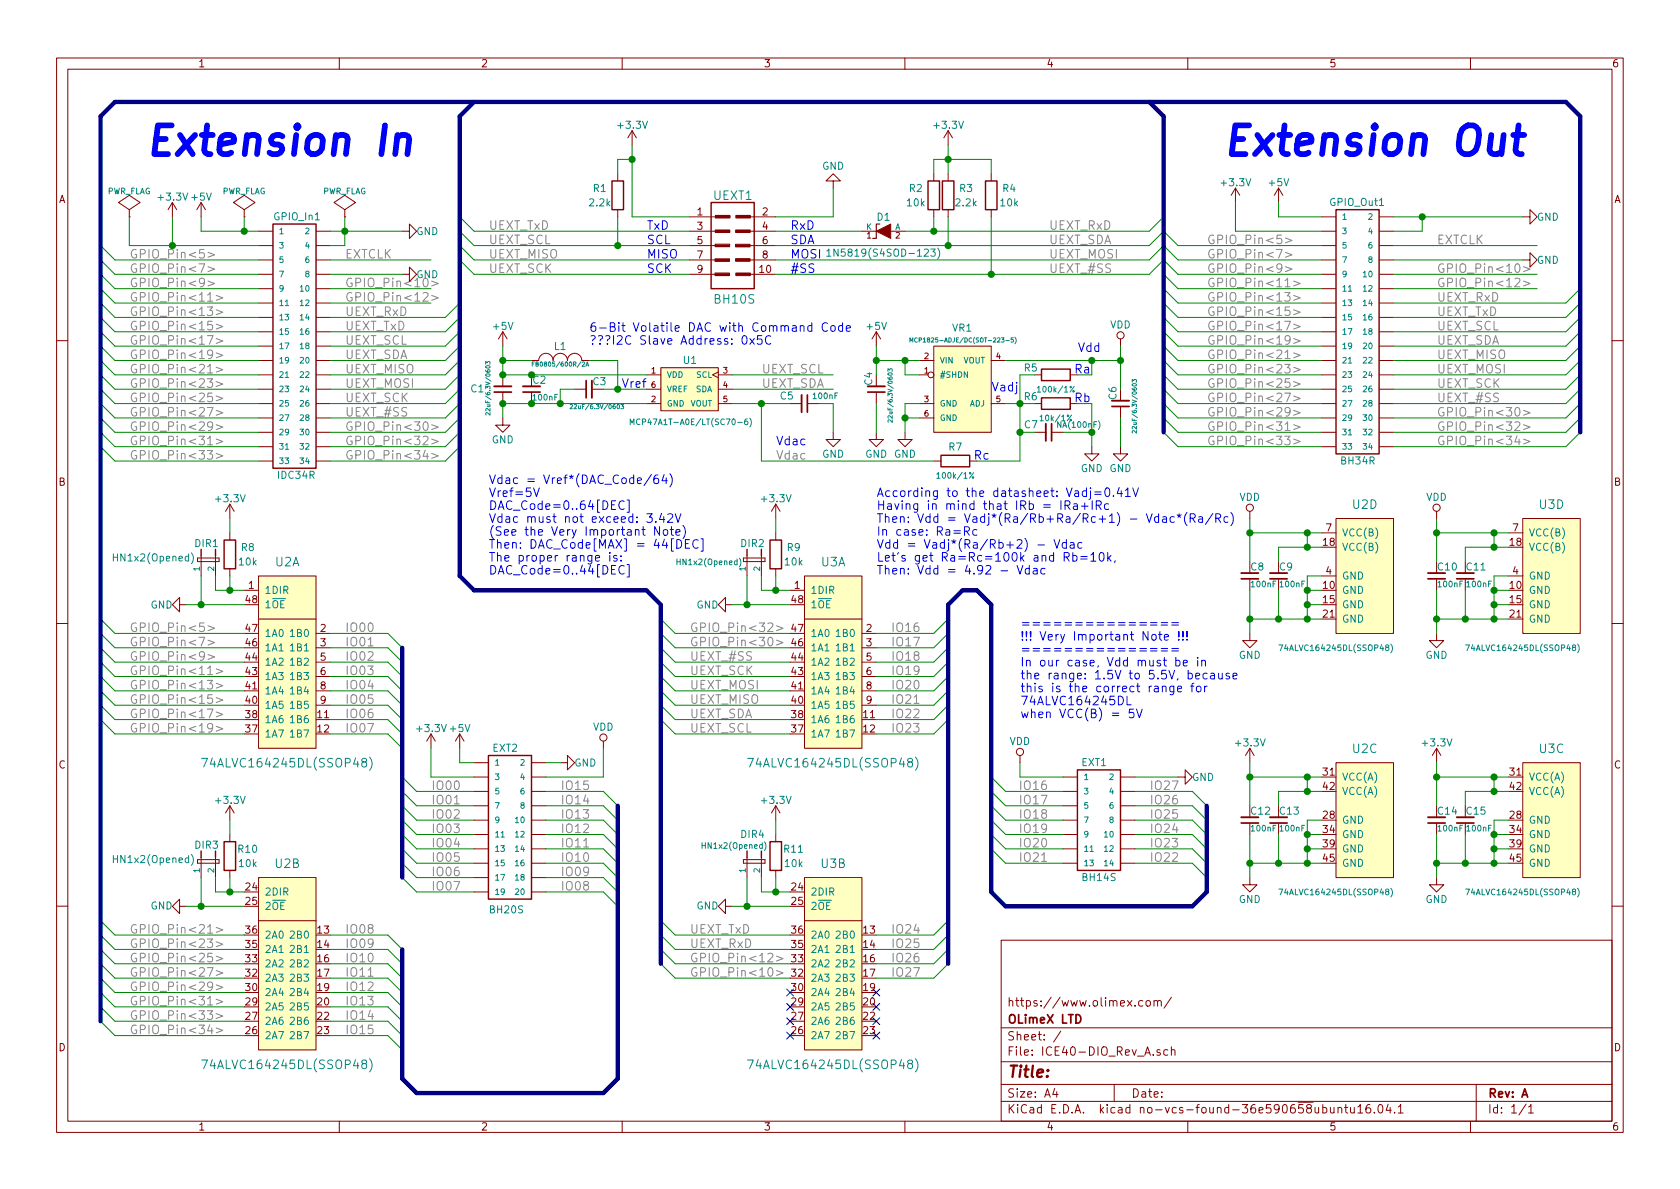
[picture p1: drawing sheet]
<svg xmlns="http://www.w3.org/2000/svg" width="297mm" height="210mm" viewBox="0 0 297 210" stroke-linecap="round" stroke-linejoin="round" font-family="sans-serif">
<defs><g id="words">
<g font-size="7.1" fill="#00f">
<text x="25.4" y="27.5">Extension In</text>
<text x="215.9" y="27.5">Extension Out</text>
</g>
<text font-size="2.8" fill="#840000" x="178" y="190.5">Title:</text>
<g font-size="2.1" fill="#008484">
<text x="126.2" y="35.4">UEXT1</text>
<text x="126.4" y="53.7">BH10S</text>
<text x="239.2" y="90">U2D</text>
<text x="272.2" y="90">U3D</text>
<text x="48.7" y="100.1">U2A</text>
<text x="145.2" y="100.1">U3A</text>
<text x="37" y="135.7">74ALVC164245DL(SSOP48)</text>
<text x="133.5" y="135.7">74ALVC164245DL(SSOP48)</text>
<text x="239.2" y="133.2">U2C</text>
<text x="272.2" y="133.2">U3C</text>
<text x="48.7" y="153.5">U2B</text>
<text x="145.2" y="153.5">U3B</text>
<text x="37" y="189">74ALVC164245DL(SSOP48)</text>
<text x="133.5" y="189">74ALVC164245DL(SSOP48)</text>
</g>
<g font-size="2.1" fill="#7f7f7f">
<text x="86.4" y="40.6">UEXT_TxD</text>
<text x="185.4" y="40.6">UEXT_RxD</text>
<text x="22.9" y="45.7">GPIO_Pin&lt;5&gt;</text>
<text x="61" y="45.7">EXTCLK</text>
<text x="86.4" y="45.7">UEXT_MISO</text>
<text x="86.4" y="43.2">UEXT_SCL</text>
<text x="185.4" y="45.7">UEXT_MOSI</text>
<text x="185.4" y="43.2">UEXT_SDA</text>
<text x="213.4" y="43.2">GPIO_Pin&lt;5&gt;</text>
<text x="213.4" y="45.7">GPIO_Pin&lt;7&gt;</text>
<text x="254" y="43.2">EXTCLK</text>
<text x="22.9" y="48.3">GPIO_Pin&lt;7&gt;</text>
<text x="22.9" y="50.8">GPIO_Pin&lt;9&gt;</text>
<text x="22.9" y="53.3">GPIO_Pin&lt;11&gt;</text>
<text x="61" y="50.8">GPIO_Pin&lt;10&gt;</text>
<text x="61" y="53.3">GPIO_Pin&lt;12&gt;</text>
<text x="86.4" y="48.3">UEXT_SCK</text>
<text x="185.4" y="48.3">UEXT_#SS</text>
<text x="213.4" y="48.3">GPIO_Pin&lt;9&gt;</text>
<text x="213.4" y="50.8">GPIO_Pin&lt;11&gt;</text>
<text x="213.4" y="53.3">GPIO_Pin&lt;13&gt;</text>
<text x="254" y="53.3">UEXT_RxD</text>
<text x="254" y="48.3">GPIO_Pin&lt;10&gt;</text>
<text x="254" y="50.8">GPIO_Pin&lt;12&gt;</text>
<text x="22.9" y="55.9">GPIO_Pin&lt;13&gt;</text>
<text x="22.9" y="58.4">GPIO_Pin&lt;15&gt;</text>
<text x="61" y="58.4">UEXT_TxD</text>
<text x="61" y="55.9">UEXT_RxD</text>
<text x="213.4" y="55.9">GPIO_Pin&lt;15&gt;</text>
<text x="213.4" y="58.4">GPIO_Pin&lt;17&gt;</text>
<text x="254" y="58.4">UEXT_SCL</text>
<text x="254" y="55.9">UEXT_TxD</text>
<text x="22.9" y="61">GPIO_Pin&lt;17&gt;</text>
<text x="22.9" y="63.5">GPIO_Pin&lt;19&gt;</text>
<text x="61" y="63.5">UEXT_SDA</text>
<text x="61" y="61">UEXT_SCL</text>
<text x="213.4" y="61">GPIO_Pin&lt;19&gt;</text>
<text x="213.4" y="63.5">GPIO_Pin&lt;21&gt;</text>
<text x="254" y="63.5">UEXT_MISO</text>
<text x="254" y="61">UEXT_SDA</text>
<text x="22.9" y="66">GPIO_Pin&lt;21&gt;</text>
<text x="22.9" y="68.6">GPIO_Pin&lt;23&gt;</text>
<text x="22.9" y="71.1">GPIO_Pin&lt;25&gt;</text>
<text x="61" y="71.1">UEXT_SCK</text>
<text x="61" y="68.6">UEXT_MOSI</text>
<text x="61" y="66">UEXT_MISO</text>
<text x="134.6" y="66">UEXT_SCL</text>
<text x="134.6" y="68.6">UEXT_SDA</text>
<text x="213.4" y="66">GPIO_Pin&lt;23&gt;</text>
<text x="213.4" y="68.6">GPIO_Pin&lt;25&gt;</text>
<text x="213.4" y="71.1">GPIO_Pin&lt;27&gt;</text>
<text x="254" y="71.1">UEXT_#SS</text>
<text x="254" y="68.6">UEXT_SCK</text>
<text x="254" y="66">UEXT_MOSI</text>
<text x="22.9" y="73.7">GPIO_Pin&lt;27&gt;</text>
<text x="22.9" y="76.2">GPIO_Pin&lt;29&gt;</text>
<text x="61" y="76.2">GPIO_Pin&lt;30&gt;</text>
<text x="61" y="73.7">UEXT_#SS</text>
<text x="213.4" y="73.7">GPIO_Pin&lt;29&gt;</text>
<text x="213.4" y="76.2">GPIO_Pin&lt;31&gt;</text>
<text x="254" y="76.2">GPIO_Pin&lt;32&gt;</text>
<text x="254" y="73.7">GPIO_Pin&lt;30&gt;</text>
<text x="22.9" y="78.7">GPIO_Pin&lt;31&gt;</text>
<text x="22.9" y="81.3">GPIO_Pin&lt;33&gt;</text>
<text x="61" y="81.3">GPIO_Pin&lt;34&gt;</text>
<text x="61" y="78.7">GPIO_Pin&lt;32&gt;</text>
<text x="137.2" y="81.3">Vdac</text>
<text x="213.4" y="78.7">GPIO_Pin&lt;33&gt;</text>
<text x="254" y="78.7">GPIO_Pin&lt;34&gt;</text>
<text x="22.9" y="111.8">GPIO_Pin&lt;5&gt;</text>
<text x="61" y="111.8">IO00</text>
<text x="121.9" y="111.8">GPIO_Pin&lt;32&gt;</text>
<text x="157.5" y="111.8">IO16</text>
<text x="22.9" y="114.3">GPIO_Pin&lt;7&gt;</text>
<text x="22.9" y="116.8">GPIO_Pin&lt;9&gt;</text>
<text x="22.9" y="119.4">GPIO_Pin&lt;11&gt;</text>
<text x="61" y="114.3">IO01</text>
<text x="61" y="116.8">IO02</text>
<text x="61" y="119.4">IO03</text>
<text x="121.9" y="114.3">GPIO_Pin&lt;30&gt;</text>
<text x="121.9" y="116.8">UEXT_#SS</text>
<text x="121.9" y="119.4">UEXT_SCK</text>
<text x="157.5" y="114.3">IO17</text>
<text x="157.5" y="116.8">IO18</text>
<text x="157.5" y="119.4">IO19</text>
<text x="22.9" y="121.9">GPIO_Pin&lt;13&gt;</text>
<text x="22.9" y="124.5">GPIO_Pin&lt;15&gt;</text>
<text x="61" y="121.9">IO04</text>
<text x="61" y="124.5">IO05</text>
<text x="121.9" y="121.9">UEXT_MOSI</text>
<text x="121.9" y="124.5">UEXT_MISO</text>
<text x="157.5" y="121.9">IO20</text>
<text x="157.5" y="124.5">IO21</text>
<text x="22.9" y="127">GPIO_Pin&lt;17&gt;</text>
<text x="22.9" y="129.5">GPIO_Pin&lt;19&gt;</text>
<text x="61" y="127">IO06</text>
<text x="61" y="129.5">IO07</text>
<text x="121.9" y="127">UEXT_SDA</text>
<text x="121.9" y="129.5">UEXT_SCL</text>
<text x="157.5" y="127">IO22</text>
<text x="157.5" y="129.5">IO23</text>
<text x="76.2" y="139.7">IO00</text>
<text x="76.2" y="142.2">IO01</text>
<text x="99.1" y="142.2">IO14</text>
<text x="99.1" y="139.7">IO15</text>
<text x="180.8" y="139.7">IO16</text>
<text x="180.8" y="142.2">IO17</text>
<text x="203.2" y="142.2">IO26</text>
<text x="203.2" y="139.7">IO27</text>
<text x="76.2" y="144.8">IO02</text>
<text x="76.2" y="147.3">IO03</text>
<text x="76.2" y="149.9">IO04</text>
<text x="99.1" y="149.9">IO11</text>
<text x="99.1" y="147.3">IO12</text>
<text x="99.1" y="144.8">IO13</text>
<text x="180.8" y="144.8">IO18</text>
<text x="180.8" y="147.3">IO19</text>
<text x="180.8" y="149.9">IO20</text>
<text x="203.2" y="149.9">IO23</text>
<text x="203.2" y="147.3">IO24</text>
<text x="203.2" y="144.8">IO25</text>
<text x="76.2" y="152.4">IO05</text>
<text x="76.2" y="154.9">IO06</text>
<text x="99.1" y="154.9">IO09</text>
<text x="99.1" y="152.4">IO10</text>
<text x="180.8" y="152.4">IO21</text>
<text x="203.2" y="152.4">IO22</text>
<text x="76.2" y="157.5">IO07</text>
<text x="99.1" y="157.5">IO08</text>
<text x="22.9" y="165.1">GPIO_Pin&lt;21&gt;</text>
<text x="22.9" y="167.6">GPIO_Pin&lt;23&gt;</text>
<text x="61" y="165.1">IO08</text>
<text x="61" y="167.6">IO09</text>
<text x="121.9" y="165.1">UEXT_TxD</text>
<text x="121.9" y="167.6">UEXT_RxD</text>
<text x="157.5" y="165.1">IO24</text>
<text x="157.5" y="167.6">IO25</text>
<text x="22.9" y="170.2">GPIO_Pin&lt;25&gt;</text>
<text x="22.9" y="172.7">GPIO_Pin&lt;27&gt;</text>
<text x="61" y="170.2">IO10</text>
<text x="61" y="172.7">IO11</text>
<text x="121.9" y="172.7">GPIO_Pin&lt;10&gt;</text>
<text x="121.9" y="170.2">GPIO_Pin&lt;12&gt;</text>
<text x="157.5" y="170.2">IO26</text>
<text x="157.5" y="172.7">IO27</text>
<text x="22.9" y="175.3">GPIO_Pin&lt;29&gt;</text>
<text x="22.9" y="177.8">GPIO_Pin&lt;31&gt;</text>
<text x="61" y="175.3">IO12</text>
<text x="61" y="177.8">IO13</text>
<text x="22.9" y="180.3">GPIO_Pin&lt;33&gt;</text>
<text x="22.9" y="182.9">GPIO_Pin&lt;34&gt;</text>
<text x="61" y="180.3">IO14</text>
<text x="61" y="182.9">IO15</text>
</g>
<g font-size="2.1" fill="#00f">
<text x="114.3" y="40.6">TxD</text>
<text x="139.7" y="40.6">RxD</text>
<text x="114.3" y="43.2">SCL</text>
<text x="114.3" y="45.7">MISO</text>
<text x="139.7" y="43.2">SDA</text>
<text x="139.7" y="45.7">MOSI</text>
<text x="114.3" y="48.3">SCK</text>
<text x="139.7" y="48.3">#SS</text>
<text x="104.1" y="58.7">6-Bit Volatile DAC with Command Code</text>
<text x="105.9" y="61">I2C Slave Address: 0x5C</text>
<text x="190.5" y="62.2">Vdd</text>
<text x="109.9" y="68.6">Vref</text>
<text x="175.3" y="69.2">Vadj</text>
<text x="189.9" y="66">Ra</text>
<text x="189.9" y="71.1">Rb</text>
<text x="137.2" y="78.7">Vdac</text>
<text x="172.1" y="81.3">Rc</text>
<text x="86.4" y="85.6">Vdac = Vref*(DAC_Code/64)</text>
<text x="86.4" y="87.9">Vref=5V</text>
<text x="154.9" y="87.9">According to the datasheet: Vadj=0.41V</text>
<text x="86.4" y="90.2">DAC_Code=0..64[DEC]</text>
<text x="86.4" y="92.5">Vdac must not exceed: 3.42V</text>
<text x="86.4" y="94.7">(See the Very Important Note)</text>
<text x="154.9" y="90.2">Having in mind that IRb = IRa+IRc</text>
<text x="154.9" y="92.5">Then: Vdd = Vadj*(Ra/Rb+Ra/Rc+1) - Vdac*(Ra/Rc)</text>
<text x="154.9" y="94.7">In case: Ra=Rc</text>
<text x="86.4" y="97">Then: DAC_Code[MAX] = 44[DEC]</text>
<text x="86.4" y="99.3">The proper range is:</text>
<text x="86.4" y="101.6">DAC_Code=0..44[DEC]</text>
<text x="154.9" y="97">Vdd = Vadj*(Ra/Rb+2) - Vdac</text>
<text x="154.9" y="99.3">Let's get Ra=Rc=100k and Rb=10k,</text>
<text x="154.9" y="101.6">Then: Vdd = 4.92 - Vdac</text>
<text x="180.3" y="111">===============</text>
<text x="180.3" y="113.3">!!! Very Important Note !!!</text>
<text x="180.3" y="115.6">===============</text>
<text x="180.3" y="117.9">In our case, Vdd must be in</text>
<text x="180.3" y="120.1">the range: 1.5V to 5.5V, because</text>
<text x="180.3" y="122.4">this is the correct range for</text>
<text x="180.3" y="124.7">74ALVC164245DL</text>
<text x="180.3" y="127">when VCC(B) = 5V</text>
</g>
<g font-size="2.1" fill="#840000">
<text x="178" y="178">https://www.olimex.com/</text>
<text x="178" y="184">Sheet: /</text>
<text x="178" y="181">OLimeX LTD</text>
<text x="178" y="186.7">File: ICE40-DIO_Rev_A.sch</text>
<text x="178" y="196.9">KiCad E.D.A. kicad no-vcs-found-36e590658ubuntu16.04.1</text>
<text x="178" y="194.1">Size: A4</text>
<text x="200" y="194.1">Date:</text>
<text x="263" y="194.1">Rev: A</text>
<text x="263" y="196.9">Id: 1/1</text>
</g>
<g font-size="1.8" fill="#840000">
<text x="35" y="11.9">1</text>
<text x="85" y="11.9">2</text>
<text x="135" y="11.9">3</text>
<text x="185" y="11.9">4</text>
<text x="235" y="11.9">5</text>
<text x="285" y="11.9">6</text>
<text x="10.4" y="35.9">A</text>
<text x="285.4" y="35.9">A</text>
<text x="123.3" y="38.1">1</text>
<text x="123.3" y="40.6">3</text>
<text x="134.8" y="38.1">2</text>
<text x="134.8" y="40.6">4</text>
<text x="123.3" y="43.2">5</text>
<text x="123.3" y="45.7">7</text>
<text x="134.8" y="43.2">6</text>
<text x="134.8" y="45.7">8</text>
<text x="123.3" y="48.3">9</text>
<text x="134.3" y="48.3">10</text>
<text x="10.4" y="85.9">B</text>
<text x="285.4" y="85.9">B</text>
<text x="234.5" y="94">7</text>
<text x="267.5" y="94">7</text>
<text x="234" y="96.5">18</text>
<text x="234.5" y="101.6">4</text>
<text x="267" y="96.5">18</text>
<text x="267.5" y="101.6">4</text>
<text x="43.5" y="106.7">48</text>
<text x="44" y="104.1">1</text>
<text x="140" y="106.7">48</text>
<text x="140.5" y="104.1">1</text>
<text x="234" y="104.1">10</text>
<text x="234" y="106.7">15</text>
<text x="267" y="104.1">10</text>
<text x="267" y="106.7">15</text>
<text x="43.5" y="111.8">47</text>
<text x="56.7" y="111.8">2</text>
<text x="140" y="111.8">47</text>
<text x="153.2" y="111.8">2</text>
<text x="234" y="109.2">21</text>
<text x="267" y="109.2">21</text>
<text x="43.5" y="119.4">43</text>
<text x="43.5" y="116.8">44</text>
<text x="43.5" y="114.3">46</text>
<text x="56.7" y="114.3">3</text>
<text x="56.7" y="116.8">5</text>
<text x="56.7" y="119.4">6</text>
<text x="140" y="119.4">43</text>
<text x="140" y="116.8">44</text>
<text x="140" y="114.3">46</text>
<text x="153.2" y="114.3">3</text>
<text x="153.2" y="116.8">5</text>
<text x="153.2" y="119.4">6</text>
<text x="43.5" y="124.5">40</text>
<text x="43.5" y="121.9">41</text>
<text x="56.7" y="121.9">8</text>
<text x="56.7" y="124.5">9</text>
<text x="140" y="124.5">40</text>
<text x="140" y="121.9">41</text>
<text x="153.2" y="121.9">8</text>
<text x="153.2" y="124.5">9</text>
<text x="43.5" y="129.5">37</text>
<text x="43.5" y="127">38</text>
<text x="56.2" y="127">11</text>
<text x="56.2" y="129.5">12</text>
<text x="140" y="129.5">37</text>
<text x="140" y="127">38</text>
<text x="152.7" y="127">11</text>
<text x="152.7" y="129.5">12</text>
<text x="10.4" y="135.9">C</text>
<text x="234" y="137.2">31</text>
<text x="267" y="137.2">31</text>
<text x="285.4" y="135.9">C</text>
<text x="234" y="139.7">42</text>
<text x="267" y="139.7">42</text>
<text x="234" y="147.3">34</text>
<text x="234" y="144.8">28</text>
<text x="234" y="149.9">39</text>
<text x="267" y="147.3">34</text>
<text x="267" y="144.8">28</text>
<text x="267" y="149.9">39</text>
<text x="234" y="152.4">45</text>
<text x="267" y="152.4">45</text>
<text x="43.5" y="157.5">24</text>
<text x="43.5" y="160">25</text>
<text x="140" y="157.5">24</text>
<text x="140" y="160">25</text>
<text x="43.5" y="167.6">35</text>
<text x="43.5" y="165.1">36</text>
<text x="56.2" y="165.1">13</text>
<text x="56.2" y="167.6">14</text>
<text x="140" y="167.6">35</text>
<text x="140" y="165.1">36</text>
<text x="152.7" y="165.1">13</text>
<text x="152.7" y="167.6">14</text>
<text x="43.5" y="172.7">32</text>
<text x="43.5" y="170.2">33</text>
<text x="56.2" y="170.2">16</text>
<text x="56.2" y="172.7">17</text>
<text x="140" y="172.7">32</text>
<text x="140" y="170.2">33</text>
<text x="152.7" y="170.2">16</text>
<text x="152.7" y="172.7">17</text>
<text x="43.5" y="175.3">30</text>
<text x="43.5" y="177.8">29</text>
<text x="56.2" y="177.8">20</text>
<text x="56.2" y="175.3">19</text>
<text x="140" y="175.3">30</text>
<text x="140" y="177.8">29</text>
<text x="152.7" y="177.8">20</text>
<text x="152.7" y="175.3">19</text>
<text x="10.4" y="185.9">D</text>
<text x="43.5" y="182.9">26</text>
<text x="43.5" y="180.3">27</text>
<text x="56.2" y="180.3">22</text>
<text x="56.2" y="182.9">23</text>
<text x="140" y="182.9">26</text>
<text x="140" y="180.3">27</text>
<text x="152.7" y="180.3">22</text>
<text x="152.7" y="182.9">23</text>
<text x="285.4" y="185.9">D</text>
<text x="35" y="199.9">1</text>
<text x="85" y="199.9">2</text>
<text x="135" y="199.9">3</text>
<text x="185" y="199.9">4</text>
<text x="235" y="199.9">5</text>
<text x="285" y="199.9">6</text>
</g>
<g font-size="1.8" fill="#008484">
<text x="109.4" y="22.8">+3.3V</text>
<text x="165.3" y="22.8">+3.3V</text>
<text x="28.1" y="35.5">+3.3V +5V</text>
<text x="104.9" y="34">R1</text>
<text x="145.4" y="30">GND</text>
<text x="160.8" y="34">R2</text>
<text x="169.7" y="34">R3</text>
<text x="177.3" y="34">R4</text>
<text x="216.1" y="32.9">+3.3V</text>
<text x="224.5" y="32.9">+5V</text>
<text x="48.5" y="39">GPIO_In1</text>
<text x="73.6" y="41.6">GND</text>
<text x="104.3" y="36.5">2.2k</text>
<text x="155.1" y="39">D1</text>
<text x="160.5" y="36.5">10k</text>
<text x="169.1" y="36.5">2.2k</text>
<text x="177" y="36.5">10k</text>
<text x="235.2" y="36.4">GPIO_Out1</text>
<text x="271.7" y="39">GND</text>
<text x="147.8" y="45.4">1N5819(S4SOD-123)</text>
<text x="271.7" y="46.7">GND</text>
<text x="73.6" y="49.2">GND</text>
<text x="87.3" y="58.3">+5V</text>
<text x="153.3" y="58.3">+5V</text>
<text x="168.4" y="58.6">VR1</text>
<text x="196.3" y="58.1">VDD</text>
<text x="98" y="61.9">L1</text>
<text x="120.9" y="64.4">U1</text>
<text x="181.1" y="65.7">R5</text>
<text x="83.3" y="69.4">C1</text>
<text x="94.3" y="67.9">C2</text>
<text x="104.9" y="68.1">C3</text>
<text x="138" y="70.7">C5</text>
<text x="154.2" y="68.1" transform="rotate(-90 154.2 68.1)">C4</text>
<text x="181.1" y="70.8">R6</text>
<text x="197.4" y="70.6" transform="rotate(-90 197.4 70.6)">C6</text>
<text x="181.2" y="75.7">C7</text>
<text x="86.9" y="78.4">GND</text>
<text x="145.4" y="80.9">GND</text>
<text x="153" y="80.9">GND GND</text>
<text x="167.8" y="79.7">R7</text>
<text x="191.1" y="83.5">GND GND</text>
<text x="237.2" y="82.1">BH34R</text>
<text x="38.3" y="88.8">+3.3V</text>
<text x="49.2" y="84.7">IDC34R</text>
<text x="134.8" y="88.8">+3.3V</text>
<text x="219.1" y="88.6">VDD</text>
<text x="252.1" y="88.6">VDD</text>
<text x="237.2" y="94.9">VCC(B)</text>
<text x="270.3" y="94.9">VCC(B)</text>
<text x="20.5" y="99.3">HN1x2(Opened)</text>
<text x="34.5" y="96.7">DIR1</text>
<text x="42.3" y="100">10k</text>
<text x="42.7" y="97.5">R8</text>
<text x="131" y="96.7">DIR2</text>
<text x="138.9" y="100">10k</text>
<text x="139.2" y="97.5">R9</text>
<text x="221.2" y="100.9">C8</text>
<text x="226.3" y="100.9">C9</text>
<text x="237.2" y="97.4">VCC(B)</text>
<text x="254.3" y="100.9">C10</text>
<text x="259.4" y="100.9">C11</text>
<text x="270.3" y="97.4">VCC(B)</text>
<text x="26.6" y="107.6">GND</text>
<text x="46.7" y="105">1DIR</text>
<text x="46.7" y="107.6">1OE</text>
<text x="123.1" y="107.6">GND</text>
<text x="143.3" y="105">1DIR</text>
<text x="143.3" y="107.6">1OE</text>
<text x="237.2" y="102.5">GND</text>
<text x="237.2" y="105">GND</text>
<text x="237.2" y="107.6">GND</text>
<text x="270.3" y="102.5">GND</text>
<text x="270.3" y="105">GND</text>
<text x="270.3" y="107.6">GND</text>
<text x="46.7" y="112.6">1A0</text>
<text x="51.6" y="112.6">1B0</text>
<text x="143.3" y="112.6">1A0</text>
<text x="148.1" y="112.6">1B0</text>
<text x="237.2" y="110.1">GND</text>
<text x="270.3" y="110.1">GND</text>
<text x="46.7" y="117.7">1A2</text>
<text x="46.7" y="115.2">1A1</text>
<text x="51.6" y="115.2">1B1</text>
<text x="51.6" y="117.7">1B2</text>
<text x="143.3" y="117.7">1A2</text>
<text x="143.3" y="115.2">1A1</text>
<text x="148.1" y="115.2">1B1</text>
<text x="148.1" y="117.7">1B2</text>
<text x="219" y="116.5">GND</text>
<text x="252" y="116.5">GND</text>
<text x="46.7" y="125.3">1A5</text>
<text x="46.7" y="122.8">1A4</text>
<text x="46.7" y="120.3">1A3</text>
<text x="51.6" y="120.3">1B3</text>
<text x="51.6" y="122.8">1B4</text>
<text x="51.6" y="125.3">1B5</text>
<text x="143.3" y="125.3">1A5</text>
<text x="143.3" y="122.8">1A4</text>
<text x="143.3" y="120.3">1A3</text>
<text x="148.1" y="120.3">1B3</text>
<text x="148.1" y="122.8">1B4</text>
<text x="148.1" y="125.3">1B5</text>
<text x="46.7" y="130.4">1A7</text>
<text x="46.7" y="127.9">1A6</text>
<text x="51.6" y="127.9">1B6</text>
<text x="51.6" y="130.4">1B7</text>
<text x="73.9" y="129.5">+3.3V +5V</text>
<text x="104.8" y="129.2">VDD</text>
<text x="143.3" y="130.4">1A7</text>
<text x="143.3" y="127.9">1A6</text>
<text x="148.1" y="127.9">1B6</text>
<text x="148.1" y="130.4">1B7</text>
<text x="178.5" y="131.7">VDD</text>
<text x="218.6" y="132">+3.3V</text>
<text x="251.7" y="132">+3.3V</text>
<text x="87.1" y="132.9">EXT2</text>
<text x="101.5" y="135.6">GND</text>
<text x="191.3" y="135.5">EXT1</text>
<text x="38.3" y="142.2">+3.3V</text>
<text x="134.8" y="142.2">+3.3V</text>
<text x="210.8" y="138.1">GND</text>
<text x="237.2" y="138">VCC(A)</text>
<text x="237.2" y="140.6">VCC(A)</text>
<text x="270.3" y="138">VCC(A)</text>
<text x="270.3" y="140.6">VCC(A)</text>
<text x="131" y="148.2">DIR4</text>
<text x="221.3" y="144.1">C12</text>
<text x="226.3" y="144.1">C13</text>
<text x="237.2" y="148.2">GND</text>
<text x="237.2" y="145.7">GND</text>
<text x="254.3" y="144.1">C14</text>
<text x="259.4" y="144.1">C15</text>
<text x="270.3" y="148.2">GND</text>
<text x="270.3" y="145.7">GND</text>
<text x="20.5" y="152.6">HN1x2(Opened)</text>
<text x="34.5" y="150.1">DIR3</text>
<text x="42.2" y="150.8">R10</text>
<text x="42.3" y="153.3">10k</text>
<text x="138.7" y="150.8">R11</text>
<text x="138.9" y="153.3">10k</text>
<text x="191.5" y="155.8">BH14S</text>
<text x="237.2" y="153.3">GND</text>
<text x="237.2" y="150.7">GND</text>
<text x="270.3" y="153.3">GND</text>
<text x="270.3" y="150.7">GND</text>
<text x="26.6" y="160.8">GND</text>
<text x="46.7" y="158.4">2DIR</text>
<text x="46.7" y="160.9">2OE</text>
<text x="86.7" y="161.5">BH20S</text>
<text x="123.1" y="160.8">GND</text>
<text x="143.3" y="158.4">2DIR</text>
<text x="143.3" y="160.9">2OE</text>
<text x="219" y="159.7">GND</text>
<text x="252" y="159.7">GND</text>
<text x="46.7" y="166">2A0</text>
<text x="51.6" y="166">2B0</text>
<text x="143.3" y="166">2A0</text>
<text x="148.1" y="166">2B0</text>
<text x="46.7" y="173.6">2A3</text>
<text x="46.7" y="171.1">2A2</text>
<text x="46.7" y="168.5">2A1</text>
<text x="51.6" y="168.5">2B1</text>
<text x="51.6" y="171.1">2B2</text>
<text x="51.6" y="173.6">2B3</text>
<text x="143.3" y="173.6">2A3</text>
<text x="143.3" y="171.1">2A2</text>
<text x="143.3" y="168.5">2A1</text>
<text x="148.1" y="168.5">2B1</text>
<text x="148.1" y="171.1">2B2</text>
<text x="148.1" y="173.6">2B3</text>
<text x="46.7" y="176.1">2A4</text>
<text x="46.7" y="178.7">2A5</text>
<text x="51.6" y="178.7">2B5</text>
<text x="51.6" y="176.1">2B4</text>
<text x="143.3" y="176.1">2A4</text>
<text x="143.3" y="178.7">2A5</text>
<text x="148.1" y="178.7">2B5</text>
<text x="148.1" y="176.1">2B4</text>
<text x="46.7" y="183.8">2A7</text>
<text x="46.7" y="181.2">2A6</text>
<text x="51.6" y="181.2">2B6</text>
<text x="51.6" y="183.8">2B7</text>
<text x="143.3" y="183.8">2A7</text>
<text x="143.3" y="181.2">2A6</text>
<text x="148.1" y="181.2">2B6</text>
<text x="148.1" y="183.8">2B7</text>
</g>
<g font-size="1.4" fill="#008484">
<text x="18.9" y="34.3">PWR_FLAG</text>
<text x="39.2" y="34.3">PWR_FLAG</text>
<text x="57" y="34.3">PWR_FLAG</text>
<text x="49.2" y="41.4">1</text>
<text x="54.1" y="41.4">2</text>
<text x="153.2" y="40.6">K</text>
<text x="158.2" y="40.6">A</text>
<text x="237.2" y="38.9">1</text>
<text x="237.2" y="41.4">3</text>
<text x="242.1" y="38.9">2</text>
<text x="242.1" y="41.4">4</text>
<text x="49.2" y="43.9">3</text>
<text x="49.2" y="46.5">5</text>
<text x="54.1" y="43.9">4</text>
<text x="54.1" y="46.5">6</text>
<text x="237.2" y="43.9">5</text>
<text x="237.2" y="46.5">7</text>
<text x="242.1" y="43.9">6</text>
<text x="242.1" y="46.5">8</text>
<text x="49.2" y="49">7</text>
<text x="49.2" y="51.6">9</text>
<text x="53.3" y="51.6">10</text>
<text x="54.1" y="49">8</text>
<text x="237.2" y="49">9</text>
<text x="237.2" y="51.6">11</text>
<text x="241.3" y="49">10</text>
<text x="241.3" y="51.6">12</text>
<text x="49.2" y="54.1">11</text>
<text x="49.2" y="56.6">13</text>
<text x="49.2" y="59.2">15</text>
<text x="53.3" y="54.1">12</text>
<text x="53.3" y="56.6">14</text>
<text x="53.3" y="59.2">16</text>
<text x="237.2" y="54.1">13</text>
<text x="237.2" y="56.6">15</text>
<text x="237.2" y="59.2">17</text>
<text x="241.3" y="54.1">14</text>
<text x="241.3" y="56.6">16</text>
<text x="241.3" y="59.2">18</text>
<text x="49.2" y="61.7">17</text>
<text x="49.2" y="64.3">19</text>
<text x="53.3" y="64.3">20</text>
<text x="53.3" y="61.7">18</text>
<text x="166.1" y="64.3">VIN</text>
<text x="170.3" y="64.3">VOUT</text>
<text x="237.2" y="64.3">21</text>
<text x="237.2" y="61.7">19</text>
<text x="241.3" y="61.7">20</text>
<text x="241.3" y="64.3">22</text>
<text x="49.2" y="66.8">21</text>
<text x="49.2" y="69.3">23</text>
<text x="49.2" y="71.9">25</text>
<text x="53.3" y="66.8">22</text>
<text x="53.3" y="69.3">24</text>
<text x="53.3" y="71.9">26</text>
<text x="94.4" y="70.8">100nF</text>
<text x="117.9" y="66.8">VDD</text>
<text x="117.9" y="71.9">GND</text>
<text x="117.9" y="69.3">VREF</text>
<text x="122" y="71.9">VOUT</text>
<text x="123" y="69.3">SDA</text>
<text x="123.2" y="66.8">SCL</text>
<text x="143.9" y="70.6">100nF</text>
<text x="166.1" y="66.8">#SHDN</text>
<text x="166.1" y="71.9">GND</text>
<text x="171.4" y="71.9">ADJ</text>
<text x="183.9" y="69.4">100k/1%</text>
<text x="237.2" y="66.8">23</text>
<text x="237.2" y="69.3">25</text>
<text x="237.2" y="71.9">27</text>
<text x="241.3" y="66.8">24</text>
<text x="241.3" y="69.3">26</text>
<text x="241.3" y="71.9">28</text>
<text x="49.2" y="74.4">27</text>
<text x="49.2" y="77">29</text>
<text x="53.3" y="77">30</text>
<text x="53.3" y="74.4">28</text>
<text x="112.9" y="75.2">MCP47A1T-A0E/LT(SC70-6)</text>
<text x="166.1" y="74.4">GND</text>
<text x="184.3" y="74.5">10k/1%</text>
<text x="187.2" y="75.6">NA(100nF)</text>
<text x="237.2" y="77">31</text>
<text x="237.2" y="74.4">29</text>
<text x="241.3" y="74.4">30</text>
<text x="241.3" y="77">32</text>
<text x="49.2" y="79.5">31</text>
<text x="49.2" y="82">33</text>
<text x="53.3" y="79.5">32</text>
<text x="53.3" y="82">34</text>
<text x="237.2" y="79.5">33</text>
<text x="241.3" y="79.5">34</text>
<text x="166.1" y="84.6">100k/1%</text>
<text x="35.3" y="101" transform="rotate(-90 35.3 101)">1</text>
<text x="37.8" y="101" transform="rotate(-90 37.8 101)">2</text>
<text x="120" y="99.9">HN1x2(Opened)</text>
<text x="131.8" y="101" transform="rotate(-90 131.8 101)">1</text>
<text x="134.4" y="101" transform="rotate(-90 134.4 101)">2</text>
<text x="221.4" y="103.8">100nF</text>
<text x="226.4" y="103.8">100nF</text>
<text x="254.4" y="103.8">100nF</text>
<text x="259.5" y="103.8">100nF</text>
<text x="227" y="115.1">74ALVC164245DL(SSOP48)</text>
<text x="260" y="115.1">74ALVC164245DL(SSOP48)</text>
<text x="87.4" y="135.4">1</text>
<text x="87.4" y="137.9">3</text>
<text x="92.2" y="135.4">2</text>
<text x="92.2" y="137.9">4</text>
<text x="191.5" y="137.9">1</text>
<text x="196.3" y="137.9">2</text>
<text x="87.4" y="140.5">5</text>
<text x="87.4" y="143">7</text>
<text x="92.2" y="140.5">6</text>
<text x="92.2" y="143">8</text>
<text x="191.5" y="140.5">3</text>
<text x="191.5" y="143">5</text>
<text x="196.3" y="140.5">4</text>
<text x="196.3" y="143">6</text>
<text x="87.4" y="145.5">9</text>
<text x="87.4" y="148.1">11</text>
<text x="91.4" y="145.5">10</text>
<text x="91.4" y="148.1">12</text>
<text x="191.5" y="145.5">7</text>
<text x="191.5" y="148.1">9</text>
<text x="195.5" y="148.1">10</text>
<text x="196.3" y="145.5">8</text>
<text x="221.4" y="147">100nF</text>
<text x="226.4" y="147">100nF</text>
<text x="254.4" y="147">100nF</text>
<text x="259.5" y="147">100nF</text>
<text x="35.3" y="154.3" transform="rotate(-90 35.3 154.3)">1</text>
<text x="37.8" y="154.3" transform="rotate(-90 37.8 154.3)">2</text>
<text x="87.4" y="150.6">13</text>
<text x="87.4" y="153.2">15</text>
<text x="87.4" y="155.7">17</text>
<text x="91.4" y="150.6">14</text>
<text x="91.4" y="153.2">16</text>
<text x="91.4" y="155.7">18</text>
<text x="124.5" y="150.1">HN1x2(Opened)</text>
<text x="131.8" y="154.3" transform="rotate(-90 131.8 154.3)">1</text>
<text x="134.4" y="154.3" transform="rotate(-90 134.4 154.3)">2</text>
<text x="191.5" y="150.6">11</text>
<text x="191.5" y="153.2">13</text>
<text x="195.5" y="150.6">12</text>
<text x="195.5" y="153.2">14</text>
<text x="87.4" y="158.2">19</text>
<text x="91.4" y="158.2">20</text>
<text x="227" y="158.3">74ALVC164245DL(SSOP48)</text>
<text x="260" y="158.3">74ALVC164245DL(SSOP48)</text>
</g>
<g font-size="1.4" fill="#840000">
<text x="153.3" y="42.2">1</text>
<text x="158.4" y="42.2">2</text>
<text x="163.4" y="63.5">2</text>
<text x="176.1" y="63.5">4</text>
<text x="115.2" y="66">1</text>
<text x="115.2" y="71.1">2</text>
<text x="115.2" y="68.6">6</text>
<text x="127.9" y="66">3</text>
<text x="127.9" y="68.6">4</text>
<text x="127.9" y="71.1">5</text>
<text x="163.4" y="66">1</text>
<text x="163.4" y="71.1">3</text>
<text x="176.1" y="71.1">5</text>
<text x="163.4" y="73.7">6</text>
</g>
<g font-size="1.1" fill="#008484">
<text x="94.9" y="64.8">FB0805/600R/2A</text>
<text x="162.4" y="60.5">MCP1825-ADJE/DC(SOT-223-5)</text>
<text x="86.7" y="72.5" transform="rotate(-90 86.7 72.5)">22uF/6.3V/0603</text>
<text x="101.7" y="72.3">22uF/6.3V/0603</text>
<text x="157.8" y="73.8" transform="rotate(-90 157.8 73.8)">22uF/6.3V/0603</text>
<text x="201" y="75.7" transform="rotate(-90 201 75.7)">22uF/6.3V/0603</text>
</g>
</g></defs>
<g fill="none" stroke="#840000" stroke-width=".18">
<path d="M10 10.3h277v189.9h-277zM12 12.2h273v186.1h-273zM60 10.3v1.9M110 10.3v1.9M160 10.3v1.9M210 10.3v1.9M260 10.3v1.9M22.9 38.3h.1M22.9 37.1l1.9-1.3-1.9-1.3-1.9 1.3 1.9 1.3v1.2M30.5 35.8l.7 1.3M30.5 35.8v2.5M30.5 35.8l-.8 1.3"/>
<path d="M35.6 35.8l-.8 1.3M35.6 35.8v2.5M35.6 35.8l.7 1.3M43.2 38.3h.1M43.2 37.1l1.9-1.3-1.9-1.3-1.9 1.3 1.9 1.3v1.2M61 38.3h.1M61 37.1l1.9-1.3-1.9-1.3-1.9 1.3 1.9 1.3v1.2M109.2 30.7v1.3M109.2 37.1v1.2M111.8 23.1l.7 1.3M111.8 23.1v2.5M111.8 23.1l-.8 1.3"/>
<path d="M121.9 38.3h3.7M125.7 38.3h.8M126.5 38.1h2.6v.5h-2.6zM126.6 38.2h2.4v.2h-2.4v-.1h2.3h-2.3M130.1 38.1h2.6v.5h-2.6zM130.2 38.2h2.5v.2h-2.4l-.1-.1h2.3h-2.2M132.6 38.3h.7M133.5 38.3h3.7M147.3 32h-1.3l1.3-1.3 1.3 1.3h-1.3v1.3M165.1 30.7v1.3M165.1 37.1v1.2M167.6 23.1v2.5"/>
<path d="M167.6 30.7v1.3M167.6 37.1v1.2M167.6 23.1l.8 1.3M167.6 23.1l-.7 1.3M175.3 30.7v1.3M175.3 37.1v1.2M218.4 33.3l.8 1.2M218.4 33.3v2.5M218.4 33.3l-.7 1.2M226.1 33.3l-.8 1.2M226.1 33.3v2.5M226.1 33.3l.7 1.2"/>
<path d="M233.7 38.3h2.5M243.9 38.3h2.5M269.2 38.3h1.3v1.3l1.3-1.3-1.3-1.2v1.2M45.7 40.9h2.5M45.7 43.4h2.5M45.7 46h2.5M45.7 48.5h2.5M45.7 51h2.5M45.7 53.6h2.5M45.7 56.1h2.5M45.7 58.7h2.5M55.9 40.9h2.5"/>
<path d="M55.9 43.4h2.5M55.9 46h2.5M55.9 48.5h2.5M55.9 51h2.5M55.9 53.6h2.5M55.9 56.1h2.5M55.9 58.7h2.5M71.1 40.9h1.3v1.3l1.3-1.3-1.3-1.3v1.3M71.1 48.5h1.3v1.3l1.3-1.3-1.3-1.3v1.3M88.9 58.7v2.5M88.9 58.7l-.8 1.2M88.9 58.7l.8 1.2"/>
<path d="M121.9 40.9h3.7M121.9 43.4h3.7M121.9 46h3.7M121.9 48.5h3.7M125.7 40.9h.8M125.7 43.4h.8M125.7 46h.8M125.7 48.5h.8M126.4 48.3h2.6v.4h-2.6zM126.4 45.8h2.6v.4h-2.6zM126.4 43.2h2.6v.4h-2.6zM126.5 40.7h2.5v.4h-2.5z"/>
<path d="M126.5 48.4h2.5v.3h-2.5v-.2h2.3h-2.3M126.5 43.3h2.5v.3h-2.5v-.2h2.3h-2.3M126.5 45.9h2.5v.2h-2.4l-.1-.1h2.4h-2.3M126.6 40.8h2.4v.2h-2.4v-.2h2.3l-2.3 .1M130 45.7h2.6v.5h-2.6zM130 43.2h2.6v.5h-2.6zM130.1 40.7h2.5v.4h-2.5zM130.1 48.3h2.6v.4h-2.6zM130.1 43.3h2.4v.3h-2.4v-.2h2.3h-2.3M130.1 45.9h2.5v.2h-2.5v-.2h2.3l-2.3 .1M130.1 40.8h2.5v.2h-2.5v-.2h2.3l-2.3 .1M130.2 48.4h2.4v.2h-2.4v-.1h2.3h-2.3"/>
<path d="M132.6 40.9h.7M132.6 43.4h.7M132.6 46h.7M132.6 48.5h.7M133.5 40.9h3.7M133.5 43.4h3.7M133.5 46h3.7M133.5 48.5h3.7M152.4 40.9h2.5M154.9 58.7l-.7 1.2M154.9 58.7v2.5M154.9 58.7l.8 1.2"/>
<path d="M157.5 40.9h2.5M198.1 59.9v1.3M233.7 40.9h2.5M233.7 43.4h2.5M233.7 46h2.5M233.7 48.5h2.5M233.7 51h2.5M233.7 53.6h2.5M233.7 56.1h2.5M233.7 58.7h2.5M243.9 40.9h2.5M243.9 43.4h2.5"/>
<path d="M243.9 46h2.5M243.9 48.5h2.5M243.9 51h2.5M243.9 53.6h2.5M243.9 56.1h2.5M243.9 58.7h2.5M269.2 46h1.3v1.2l1.3-1.2-1.3-1.3v1.3M10 60.2h2M45.7 68.8h2.5M45.7 63.7h2.5M45.7 71.4h2.5M45.7 66.3h2.5"/>
<path d="M45.7 61.2h2.5M45.7 73.9h2.5M45.7 76.4h2.5M45.7 79h2.5M55.9 68.8h2.5M55.9 63.7h2.5M55.9 71.4h2.5M55.9 66.3h2.5M55.9 61.2h2.5M55.9 73.9h2.5M55.9 76.4h2.5M55.9 79h2.5"/>
<path d="M88.9 73.9v1.3h-1.3l1.3 1.2 1.3-1.2h-1.3M88.9 66.3v2M88.9 69.5v1.9M94 63.7h1.2a1.27 1.27 0 0 1 1.3-1.2 1.27 1.27 0 0 1 1.3 1.2 1.27 1.27 0 0 1 1.3-1.2 1.27 1.27 0 0 1 1.2 1.2 1.27 1.27 0 0 1 1.3-1.2 1.27 1.27 0 0 1 1.3 1.2h1.2M94 69.5v1.9M101.6 68.8h1.9M104.6 68.8h2.1M114.3 68.8h2.5M114.3 71.4h2.5M114.3 66.3h2.5M116.8 65h10.2v7.6h-10.2zM127 65.8l-1 .5 1 .5"/>
<path d="M127 68.8h2.5M127 71.4h2.5M127 66.3h2.5M139.7 71.4h2M142.9 71.4h1.9M147.3 76.4v1.3h-1.3l1.3 1.3 1.3-1.3h-1.3M154.9 76.4v1.3h-1.2l1.2 1.3 1.3-1.3h-1.3M154.9 66.3v2M154.9 69.5v1.9M160 76.4v1.3h-1.3l1.3 1.3 1.3-1.3h-1.3M162.6 63.7h2.5M162.6 71.4h2.5"/>
<path d="M162.6 66.3h1.5M162.6 73.9h2.5M165.1 61.2h10.2v15.2h-10.2zM175.3 63.7h2.5M175.3 71.4h2.5M182.9 71.4h1.2M182.9 66.3h1.2M182.9 76.4h2M186.1 76.4h1.9M189.2 71.4h1.3M189.2 66.3h1.3M193 79v1.3h-1.2l1.2 1.2 1.3-1.2h-1.3"/>
<path d="M198.1 79v1.3h-1.3l1.3 1.2 1.3-1.2h-1.3M198.1 68.8v2.1M198.1 72v1.9M233.7 68.8h2.5M233.7 63.7h2.5M233.7 71.4h2.5M233.7 66.3h2.5M233.7 61.2h2.5M233.7 73.9h2.5M233.7 76.4h2.5M233.7 79h2.5M243.9 68.8h2.5"/>
<path d="M243.9 63.7h2.5M243.9 71.4h2.5M243.9 66.3h2.5M243.9 61.2h2.5M243.9 73.9h2.5M243.9 76.4h2.5M243.9 79h2.5M285 60.2h2M34.9 98.7h3.8v.6h-3.8zM35.6 98.3v3.5M38.1 98.3v3.5M40.6 89.1v2.6"/>
<path d="M40.6 94.2v1.3M40.6 89.1l.8 1.3M40.6 89.1l-.7 1.3M45.7 81.5h2.5M55.9 81.5h2.5M131.4 98.7h3.9v.6h-3.9zM132.1 98.3v3.5M134.6 98.3v3.5M137.2 89.1v2.6M137.2 94.2v1.3M137.2 89.1l.7 1.3M137.2 89.1l-.8 1.3"/>
<path d="M165.1 81.5h1.3M171.4 81.5h1.3M221 90.4v1.3M233.7 94.2h2.5M236.2 91.7h10.2v20.3h-10.2zM254 90.4v1.3M266.7 94.2h2.5M269.2 91.7h10.2v20.3h-10.2zM10 110.3h2M31.7 106.9v-1.2l-1.2 1.2 1.2 1.3v-1.3h1.3M40.6 100.6v1.2M43.2 104.4h2.5"/>
<path d="M45.7 101.8h10.2v30.5h-10.2zM45.7 109.5h10.2M55.9 112h2.5M55.9 114.5h2.5M55.9 117.1h2.5M55.9 119.6h2.5M128.3 106.9v-1.2l-1.3 1.2 1.3 1.3v-1.3h1.2M137.2 100.6v1.2M139.7 104.4h2.5M142.2 101.8h10.2v30.5h-10.2zM142.2 109.5h10.2M152.4 112h2.5"/>
<path d="M152.4 114.5h2.5M152.4 117.1h2.5M152.4 119.6h2.5M221 112v1.3h-1.3l1.3 1.2 1.2-1.2h-1.2M221 102.5v1.9M226.1 102.5v1.9M233.7 101.8h2.5M254 112v1.3h-1.3l1.3 1.2 1.3-1.2h-1.3M254 102.5v1.9M259.1 102.5v1.9M266.7 101.8h2.5M285 110.3h2"/>
<path d="M55.9 122.2h2.5M55.9 124.7h2.5M76.2 129.8l.8 1.3M76.2 129.8v2.5M76.2 129.8l-.8 1.3M81.3 129.8l-.8 1.3M81.3 129.8v2.5M81.3 129.8l.7 1.3M83.8 137.4h2.6M83.8 139.9h2.6M83.8 134.9h2.6M94 137.4h2.5"/>
<path d="M94 139.9h2.5M94 134.9h2.5M99.1 134.9h1.2v1.2l1.3-1.2-1.3-1.3v1.3M106.7 131.1v1.2M152.4 122.2h2.5M152.4 124.7h2.5M180.3 133.6v1.3M188 137.4h2.5M188 139.9h2.5M198.1 137.4h2.6M198.1 139.9h2.6M208.3 137.4h1.2v1.3l1.3-1.3-1.3-1.3v1.3"/>
<path d="M221 132.3v2.6M221 132.3l.7 1.3M221 132.3l-.8 1.3M236.2 134.9h10.2v20.3h-10.2zM254 132.3v2.6M254 132.3l.8 1.3M254 132.3l-.8 1.3M269.2 134.9h10.2v20.3h-10.2zM34.9 152h3.8v.6h-3.8zM35.6 151.6v3.6M38.1 151.6v3.6M40.6 142.5v2.5"/>
<path d="M40.6 147.6v1.2M40.6 153.9v1.3M40.6 142.5l.8 1.3M40.6 142.5l-.7 1.3M45.7 155.2h10.2v30.5h-10.2zM83.8 142.5h2.6M83.8 145h2.6M83.8 147.6h2.6M83.8 150.1h2.6M83.8 152.6h2.6M83.8 157.7h2.6M83.8 155.2h2.6"/>
<path d="M94 142.5h2.5M94 145h2.5M94 147.6h2.5M94 150.1h2.5M94 152.6h2.5M94 157.7h2.5M94 155.2h2.5M131.4 152h3.9v.6h-3.9zM132.1 151.6v3.6M134.6 151.6v3.6M137.2 142.5v2.5M137.2 147.6v1.2"/>
<path d="M137.2 153.9v1.3M137.2 142.5l.7 1.3M137.2 142.5l-.8 1.3M142.2 155.2h10.2v30.5h-10.2zM188 142.5h2.5M188 145h2.5M188 147.6h2.5M188 150.1h2.5M188 152.6h2.5M198.1 142.5h2.6M198.1 145h2.6M198.1 147.6h2.6"/>
<path d="M198.1 150.1h2.6M198.1 152.6h2.6M221 155.2v1.3h-1.3l1.3 1.2 1.2-1.2h-1.2M221 145.7v1.9M226.1 145.7v1.9M254 155.2v1.3h-1.3l1.3 1.2 1.3-1.2h-1.3M254 145.7v1.9M259.1 145.7v1.9M10 160.2h2M31.7 160.3v1.2l-1.2-1.2 1.2-1.3v1.3h1.3M45.7 162.8h10.2M128.3 160.3v1.2l-1.3-1.2 1.3-1.3v1.3h1.2"/>
<path d="M142.2 162.8h10.2M177 166.3h108v32h-108zM202.1 177l-.5-.1-.3 .3 .1 .6 .2 .1 .5-.1M202.7 177.1l.2-.2 .4 .2v.7l-.2 .1-.4-.1zM204 177.1l.3-.2 .3 .1 .1 .9M204 176.9v1M204.7 177.1a.36 .36 0 0 1 .3-.2 .36 .36 0 0 1 .3 .2v.8M207.1 176.3l-1.3 2M285 160.2h2M60 198.3v1.9M110 198.3v1.9M160 198.3v1.9"/>
<path d="M177 194.8h108M177 191.8h108M177 187.8h108M177 181.8h108M186.5 192.5l-.4 1h1M186.8 193v1M187.6 182.3l-1.3 2M197 191.8v3M205.1 185.7l-.4-.1-.2 .2 .1 .2 .5 .2v.3h-.6M206.5 185.7l-.5-.1-.2 .3v.6l.2 .1 .5-.1M207.1 185.7l.2-.1 .4 .1v.9M207.1 185.1v1.5"/>
<path d="M210 198.3v1.9M233.9 195.9l.4-.1 .3 .3-.1 .6-.2 .1-.4-.1M233.9 195.3v1.5M235.2 195.8l.1 .9 .4 .1 .2-.1M235.9 195.8v1M236.6 196l.1-.1a.37 .37 0 0 1 .5 .1v.8M236.6 195.8v1M237.7 195.8h.6M237.9 195.3v1.3l.4 .2M238.8 195.8v.8a.39 .39 0 0 0 .6 .1M239.4 195.8v1M240.1 195.8l.4-.5v1.5"/>
<path d="M240.1 196.8h.8M242.2 195.3a.59 .59 0 0 0-.7 .7l.1 .7 .2 .1 .5-.1 .1-.5-.2-.2-.4-.1-.3 .3M243 196.7v.1M243.8 195.5l.3-.2a.94 .94 0 0 1 0 1.5 .79 .79 0 0 1-.3-1.3zM245.4 195.2l-.3 1.1h.9M245.8 195.8v1M246.6 196.7v.1M247.2 195.8l.4-.5v1.5M247.2 196.8h.9M260 198.3v1.9M261 191.8v6.5M269.8 195.2l-1.2 2"/>
<path d="M270.3 195.8l.4-.5v1.5M270.3 196.8h.8"/>
<circle cx="198.1" cy="59.3" r=".63"/>
<circle cx="164.6" cy="66.3" r=".51"/>
<circle cx="221" cy="89.8" r=".63"/>
<circle cx="254" cy="89.8" r=".63"/>
<circle cx="106.7" cy="130.4" r=".63"/>
<circle cx="180.3" cy="133" r=".63"/>
</g>
<g fill="none" stroke="#840000" stroke-width=".33">
<path d="M87.4 68.3h3M92.5 68.3h3M104.6 67.3v3.1M141.7 69.8v3.1M153.4 68.3h3.1M184.9 74.9v3.1M196.6 70.9h3M219.5 101.3h3M224.5 101.3h3.1M252.5 101.3h3M257.6 101.3h3M219.5 144.5h3"/>
<path d="M224.5 144.5h3.1M252.5 144.5h3M257.6 144.5h3"/>
</g>
<g fill="none" stroke="#840000" stroke-width=".3">
<path d="M87.4 69.3h3M92.5 69.3h3M103.6 67.3v3.1M142.7 69.8v3.1M153.4 69.3h3.1M185.9 74.9v3.1M196.6 71.9h3M219.5 102.4h3M224.5 102.4h3.1M252.5 102.4h3M257.6 102.4h3M219.5 145.5h3"/>
<path d="M224.5 145.5h3.1M252.5 145.5h3M257.6 145.5h3"/>
</g>
<g fill="none" stroke="#008484" stroke-width=".18">
<path d="M50.4 54h.6M146.2 44.4l.4-.4v1.3M146.2 45.3h.7M162.2 59.8a.34 .34 0 0 0-.5 .3 .34 .34 0 0 0 .5 .3M164.6 44h.8l-.5 .5 .4 .1v.6l-.2 .1-.5-.1M165.8 43.9a1.47 1.47 0 0 1 0 1.9M179.2 59.7h-.4v.4h.4v.3h-.4M179.5 59.6v.1a.85 .85 0 0 1 0 1.1M238.4 51.5h.6M50.4 66.7h.6M50.4 79.4h.6M85.9 64.4v-.5l.3 .3 .1-.3 .3 .1v.4"/>
<path d="M86.6 73v.4l-.5-.4-.2 .1 .1 .3M94.1 64.4h.3M94.5 64h-.4v.8M100.8 71.6l.3-.1 .1 .2-.4 .6h.4M103.6 64.8l.2-.8 .3 .8M103.7 64.6h.3M109.8 71.5h.5l-.3 .3 .2 .1v.3h-.4M111.4 75.1v-1l.4 .7 .3-.7v1M113.2 74.2a.46 .46 0 0 0-.7 .4 .46 .46 0 0 0 .7 .4M132.1 74.1h-.3l-.1 .2-.1 .6 .2 .2 .4-.1-.1-.5h-.3l-.2 .1M132.6 73.9a1.2 1.2 0 0 1 0 1.6M157 65.7v-.5l.3 .3 .1-.3 .3 .1v.4"/>
<path d="M157.8 74.2v.5l-.6-.5-.2 .2 .1 .3M160.9 60.5v-.8l.2 .6 .3-.6v.8M177.9 60.2h.5M183.4 68.6l.3-.3v1M183.4 69.3h.6M183.9 73.7l.3-.3v1M183.9 74.4h.6M189.9 68.3l-.7 1M200.2 67.6v-.5l.3 .3 .1-.3 .3 .1v.4M200.9 76.1v.5l-.5-.5-.2 .2 .1 .3M238.4 64.2h.6M238.4 76.9h.6"/>
<path d="M33.8 97.8a1.47 1.47 0 0 1 0 1.9M130.7 98.7a1.2 1.2 0 0 1 0 1.5M165.6 83.8l.3-.2v1M165.6 84.6h.6M171.9 84.3h.2v.2h-.2zM172.2 83.6l-.8 1M226.1 114h.7l-.4 1.1M245.9 113.9a1.13 1.13 0 0 1 0 1.5M259.1 114h.7l-.4 1.1M278.9 113.9a1.13 1.13 0 0 1 0 1.5M35.7 134.1h1l-.7 1.5M65.3 133.9a1.7 1.7 0 0 1 0 2.3"/>
<path d="M132.2 134.1h1l-.7 1.5M161.8 133.9a1.7 1.7 0 0 1 0 2.3M33.8 151.1a1.47 1.47 0 0 1 0 1.9M88.6 148h.6M135.2 148.9a1.2 1.2 0 0 1 0 1.5M192.7 150.6h.6M226.1 157.2h.7l-.4 1M245.9 157.1a1.13 1.13 0 0 1 0 1.5M259.1 157.2h.7l-.4 1M278.9 157.1a1.13 1.13 0 0 1 0 1.5M35.7 187.4h1l-.7 1.6M65.3 187.2a1.7 1.7 0 0 1 0 2.4"/>
<path d="M132.2 187.4h1l-.7 1.6M161.8 187.2a1.7 1.7 0 0 1 0 2.4"/>
</g>
<path d="M70.2 24.4a1.46 1.46 0 0 1 2-.3l.2 .5-.4 2.6M70.3 23.9l-.4 3.3M267.6 23.9h1.9M268.5 22.2l-.6 4.3 .2 .5 .5 .2h.5" fill="none" stroke="#00f" stroke-width="1"/>
<g fill="none" stroke="#840000" stroke-width=".25">
<path d="M48.3 39.6h7.6v43.2h-7.6zM108.2 32h2v5.1h-2zM125.7 35.8h7.6v15.2h-7.6zM164.1 32h2v5.1h-2zM166.6 32h2.1v5.1h-2.1zM174.2 32h2.1v5.1h-2.1zM236.2 37.1h7.6v43.2h-7.6zM184.1 65.3h5.1v2h-5.1zM184.1 70.4h5.1v2h-5.1zM35.6 97.1v1.2M38.1 97.1v1.2M39.6 95.5h2.1v5.1h-2.1z"/>
<path d="M132.1 97.1v1.2M134.6 97.1v1.2M136.1 95.5h2.1v5.1h-2.1zM166.4 80.5h5v2h-5zM86.4 133.6h7.6v25.4h-7.6zM190.5 136.1h7.6v17.8h-7.6zM35.6 150.5v1.1M38.1 150.5v1.1M39.6 148.8h2.1v5.1h-2.1zM132.1 150.5v1.1M134.6 150.5v1.1M136.1 148.8h2.1v5.1h-2.1z"/>
</g>
<g fill="none" stroke="#008400" stroke-width=".18">
<path d="M22.9 38.3v5.1h22.8M30.5 38.3v5.1M35.6 38.3v2.6h10.1M43.2 38.3v2.6M61 38.3v5.1h-2.6M81.3 38.3l2.5 2.6h38.1M109.2 38.3v5.1M111.8 25.6v12.7h10.1M111.8 28.2h-2.6v2.5M147.3 33.3v5h-10.1M165.1 30.7v-2.5h10.2v2.5M165.1 38.3v2.6"/>
<path d="M167.6 25.6v5.1M167.6 38.3v5.1M175.3 38.3v10.2M205.7 38.3l-2.5 2.6h-43.2M218.4 35.8v5.1h15.3M226.1 35.8v2.5h7.6M246.4 38.3h22.8M251.5 38.3v2.6h-5.1M17.8 43.4l2.5 2.6h25.4M17.8 46l2.5 2.5h25.4M17.8 48.5l2.5 2.5h25.4M17.8 51l2.5 2.6h25.4"/>
<path d="M17.8 53.6l2.5 2.5h25.4M17.8 56.1l2.5 2.6h25.4M17.8 58.7l2.5 2.5h25.4M58.4 40.9h12.7M58.4 46h17.8M58.4 48.5h12.7M58.4 51h17.8M58.4 53.6h17.8M81.3 53.6l-2.6 2.5h-20.3M81.3 56.1l-2.6 2.6h-20.3M81.3 58.7l-2.6 2.5h-20.3M81.3 40.9l2.5 2.5h38.1"/>
<path d="M81.3 43.4l2.5 2.6h38.1M81.3 46l2.5 2.5h38.1M137.2 43.4h66l2.5-2.5 2.6 2.5h25.4M137.2 46h66l2.5-2.6 2.6 2.6h25.4M137.2 48.5h66l2.5-2.5 2.6 2.5h25.4M137.2 40.9h15.2M205.7 48.5l2.6 2.5h25.4M205.7 51l2.6 2.6h25.4M205.7 53.6l2.6 2.5h25.4M205.7 56.1l2.6 2.6h25.4M205.7 58.7l2.6 2.5h25.4M246.4 43.4h25.4"/>
<path d="M246.4 46h22.8M246.4 48.5h25.4M246.4 51h25.4M279.4 51l-2.5 2.6h-30.5M279.4 53.6l-2.5 2.5h-30.5M279.4 56.1l-2.5 2.6h-30.5M279.4 58.7l-2.5 2.5h-30.5M17.8 61.2l2.5 2.5h25.4M17.8 63.7l2.5 2.6h25.4M17.8 66.3l2.5 2.5h25.4M17.8 68.8l2.5 2.6h25.4M17.8 71.4l2.5 2.5h25.4"/>
<path d="M17.8 73.9l2.5 2.5h25.4M17.8 76.4l2.5 2.6h25.4M17.8 79l2.5 2.5h25.4M81.3 76.4l-2.6 2.6h-20.3M81.3 79l-2.6 2.5h-20.3M81.3 73.9l-2.6 2.5h-20.3M81.3 61.2l-2.6 2.5h-20.3M81.3 63.7l-2.6 2.6h-20.3M81.3 66.3l-2.6 2.5h-20.3M81.3 71.4l-2.6 2.5h-20.3M81.3 68.8l-2.6 2.6h-20.3M88.9 63.7h5.1"/>
<path d="M88.9 61.2v5.1h25.4M101.6 68.8h-2.5v2.6M104.1 63.7h5.1v5.1M106.7 68.8h7.6M114.3 71.4h-25.4v2.5M129.5 66.3h17.8M129.5 68.8h17.8M129.5 71.4h10.2M134.6 71.4v10.1h30.5M144.8 71.4h2.5v5M154.9 63.7h7.7M154.9 61.2v5.1"/>
<path d="M154.9 71.4v5M160 63.7v2.6h2.6M160 73.9h2.6M162.6 71.4h-2.6v5M177.8 63.7h20.3M177.8 71.4h5.1M180.3 76.4h2.6M182.9 66.3h-2.6v15.2h-7.6M188 76.4h5M193 63.7v2.6M193 71.4v7.6M198.1 61.2v7.6"/>
<path d="M198.1 73.9v5.1M205.7 61.2l2.6 2.5h25.4M205.7 68.8l2.6 2.6h25.4M205.7 71.4l2.6 2.5h25.4M205.7 73.9l2.6 2.5h25.4M205.7 76.4l2.6 2.6h25.4M205.7 66.3l2.6 2.5h25.4M205.7 63.7l2.6 2.6h25.4M279.4 73.9l-2.5 2.5h-30.5M279.4 76.4l-2.5 2.6h-30.5M279.4 71.4l-2.5 2.5h-30.5M279.4 61.2l-2.5 2.5h-30.5"/>
<path d="M279.4 63.7l-2.5 2.6h-30.5M279.4 68.8l-2.5 2.6h-30.5M279.4 66.3l-2.5 2.5h-30.5M40.6 91.7v2.5M137.2 91.7v2.5M221 91.7v7.6M221 94.2h12.7M231.1 94.2v2.6M233.7 96.8h-7.6v2.5M254 91.7v7.6M254 94.2h12.7M264.2 94.2v2.6"/>
<path d="M266.7 96.8h-7.6v2.5M17.8 109.5l2.5 2.5h22.9M17.8 112l2.5 2.5h22.9M17.8 114.5l2.5 2.6h22.9M17.8 117.1l2.5 2.5h22.9M17.8 119.6l2.5 2.6h22.9M33 106.9h10.2M35.6 101.8v5.1M38.1 101.8v2.6h5.1M40.6 101.8v2.6M58.4 112h10.2l2.5 2.5M58.4 114.5h10.2l2.5 2.6"/>
<path d="M58.4 117.1h10.2l2.5 2.5M58.4 119.6h10.2l2.5 2.6M116.8 109.5l2.6 2.5h20.3M116.8 112l2.6 2.5h20.3M116.8 119.6l2.6 2.6h20.3M116.8 114.5l2.6 2.6h20.3M116.8 117.1l2.6 2.5h20.3M129.5 106.9h10.2M132.1 101.8v5.1M134.6 101.8v2.6h5.1M137.2 101.8v2.6M167.6 109.5l-2.5 2.5h-10.2"/>
<path d="M167.6 112l-2.5 2.5h-10.2M167.6 114.5l-2.5 2.6h-10.2M167.6 117.1l-2.5 2.5h-10.2M167.6 119.6l-2.5 2.6h-10.2M221 104.4v7.6M221 109.5h12.7M226.1 104.4v5.1M231.1 106.9h2.6M231.1 104.4h2.6M233.7 101.8h-2.6v7.7M254 104.4v7.6M254 109.5h12.7"/>
<path d="M259.1 104.4v5.1M264.2 106.9h2.5M264.2 104.4h2.5M266.7 101.8h-2.5v7.7M17.8 122.2l2.5 2.5h22.9M17.8 124.7l2.5 2.5h22.9M17.8 127.2l2.5 2.6h22.9M58.4 122.2h10.2l2.5 2.5M58.4 124.7h10.2l2.5 2.5M58.4 127.2h10.2l2.5 2.6M58.4 129.8h10.2l2.5 2.5M71.1 137.4l2.6 2.5h10.1"/>
<path d="M71.1 139.9l2.6 2.6h10.1M76.2 132.3v5.1h7.6M81.3 132.3v2.6h2.5M96.5 139.9h10.2l2.5 2.6M96.5 134.9h2.6M106.7 132.3v5.1h-10.2M116.8 127.2l2.6 2.6h20.3M116.8 124.7l2.6 2.5h20.3M116.8 122.2l2.6 2.5h20.3M167.6 122.2l-2.5 2.5h-10.2M167.6 124.7l-2.5 2.5h-10.2M167.6 127.2l-2.5 2.6h-10.2"/>
<path d="M175.3 137.4l2.5 2.5h10.2M175.3 139.9l2.5 2.6h10.2M180.3 134.9v2.5h7.7M200.7 139.9h10.1l2.6 2.6M200.7 137.4h7.6M221 137.4h12.7M221 134.9v7.6M231.1 137.4v2.5M233.7 139.9h-7.6v2.6M254 137.4h12.7M254 134.9v7.6M264.2 137.4v2.5"/>
<path d="M266.7 139.9h-7.6v2.6M35.6 155.2v5.1M38.1 155.2v2.5h5.1M40.6 145v2.6M40.6 155.2v2.5M71.1 142.5l2.6 2.5h10.1M71.1 145l2.6 2.6h10.1M71.1 147.6l2.6 2.5h10.1M71.1 150.1l2.6 2.5h10.1M71.1 152.6l2.6 2.6h10.1M71.1 155.2l2.6 2.5h10.1M96.5 157.7h10.2l2.5 2.6"/>
<path d="M96.5 155.2h10.2l2.5 2.5M96.5 152.6h10.2l2.5 2.6M96.5 150.1h10.2l2.5 2.5M96.5 147.6h10.2l2.5 2.5M96.5 145h10.2l2.5 2.6M96.5 142.5h10.2l2.5 2.5M132.1 155.2v5.1M134.6 155.2v2.5h5.1M137.2 145v2.6M137.2 155.2v2.5M175.3 142.5l2.5 2.5h10.2M175.3 145l2.5 2.6h10.2"/>
<path d="M175.3 147.6l2.5 2.5h10.2M175.3 150.1l2.5 2.5h10.2M200.7 150.1h10.1l2.6 2.5M200.7 152.6h10.1l2.6 2.6M200.7 147.6h10.1l2.6 2.5M200.7 145h10.1l2.6 2.6M200.7 142.5h10.1l2.6 2.5M221 152.6h12.7M221 147.6v7.6M226.1 147.6v5M231.1 147.6h2.6M231.1 150.1h2.6"/>
<path d="M233.7 145h-2.6v7.6M254 152.6h12.7M254 147.6v7.6M259.1 147.6v5M264.2 147.6h2.5M264.2 150.1h2.5M266.7 145h-2.5v7.6M17.8 162.8l2.5 2.5h22.9M17.8 165.3l2.5 2.6h22.9M17.8 167.9l2.5 2.5h22.9M17.8 170.4l2.5 2.6h22.9M17.8 173l2.5 2.5h22.9"/>
<path d="M17.8 175.5l2.5 2.5h22.9M17.8 178l2.5 2.6h22.9M33 160.3h10.2M58.4 165.3h10.2l2.5 2.6M58.4 167.9h10.2l2.5 2.5M58.4 170.4h10.2l2.5 2.6M58.4 173h10.2l2.5 2.5M58.4 175.5h10.2l2.5 2.5M58.4 178h10.2l2.5 2.6M116.8 167.9l2.6 2.5h20.3M116.8 165.3l2.6 2.6h20.3M116.8 162.8l2.6 2.5h20.3"/>
<path d="M116.8 170.4l2.6 2.6h20.3M129.5 160.3h10.2M167.6 162.8l-2.5 2.5h-10.2M167.6 165.3l-2.5 2.6h-10.2M167.6 167.9l-2.5 2.5h-10.2M167.6 170.4l-2.5 2.6h-10.2M17.8 180.6l2.5 2.5h22.9M58.4 180.6h10.2l2.5 2.5M58.4 183.1h10.2l2.5 2.6"/>
</g>
<g fill="none" stroke="#7f7f7f" stroke-width=".18">
<path d="M36.8 44.6l1.1 .5-1.1 .4M36.8 47.2l1.1 .4-1.1 .4M36.8 49.7l1.1 .4-1.1 .5M38.2 52.2l1.2 .5-1.2 .4M38.2 54.8l1.2 .4-1.2 .4M38.2 57.3l1.2 .5-1.2 .4M38.2 59.9l1.2 .4-1.2 .4M76.3 49.7l1.2 .4-1.2 .5M76.3 52.2l1.2 .5-1.2 .4M227.3 42.1l1.1 .4-1.1 .4M227.3 44.6l1.1 .5-1.1 .4M227.3 47.2l1.1 .4-1.1 .4"/>
<path d="M228.7 49.7l1.2 .4-1.2 .5M228.7 52.2l1.2 .5-1.2 .4M228.7 54.8l1.2 .4-1.2 .4M228.7 57.3l1.2 .5-1.2 .4M228.7 59.9l1.2 .4-1.2 .4M269.4 47.2l1.1 .4-1.1 .4M269.4 49.7l1.1 .4-1.1 .5M38.2 62.4l1.2 .4-1.2 .5M38.2 64.9l1.2 .5-1.2 .4M38.2 67.5l1.2 .4-1.2 .4M38.2 70l1.2 .5-1.2 .4M38.2 72.6l1.2 .4-1.2 .4"/>
<path d="M38.2 75.1l1.2 .4-1.2 .5M38.2 77.6l1.2 .5-1.2 .4M76.3 77.6l1.2 .5-1.2 .4M76.3 75.1l1.2 .4-1.2 .5M228.7 62.4l1.2 .4-1.2 .5M228.7 64.9l1.2 .5-1.2 .4M228.7 67.5l1.2 .4-1.2 .4M228.7 70l1.2 .5-1.2 .4M228.7 72.6l1.2 .4-1.2 .4M228.7 75.1l1.2 .4-1.2 .5M228.7 77.6l1.2 .5-1.2 .4M269.4 77.6l1.1 .5-1.1 .4"/>
<path d="M269.4 75.1l1.1 .4-1.1 .5M269.4 72.6l1.1 .4-1.1 .4M38.2 80.2l1.2 .4-1.2 .4M76.3 80.2l1.2 .4-1.2 .4M36.8 110.7l1.1 .4-1.1 .4M36.8 113.2l1.1 .4-1.1 .5M36.8 115.7l1.1 .5-1.1 .4M38.2 118.3l1.2 .4-1.2 .4M65.1 114.2h.9M137.3 110.7l1.2 .4-1.2 .4M137.3 113.2l1.2 .4-1.2 .5M38.2 120.8l1.2 .5-1.2 .4"/>
<path d="M38.2 123.4l1.2 .4-1.2 .4M38.2 125.9l1.2 .4-1.2 .5M38.2 128.4l1.2 .5-1.2 .4M161.6 124.4h.9M80.3 142.2h.9M103.2 149.8h.9M38.2 164l1.2 .4-1.2 .5M38.2 166.5l1.2 .5-1.2 .4M38.2 169.1l1.2 .4-1.2 .4M38.2 171.6l1.2 .5-1.2 .4M38.2 174.2l1.2 .4-1.2 .4M38.2 176.7l1.2 .4-1.2 .5"/>
<path d="M38.2 179.2l1.2 .5-1.2 .4M65.1 172.6h.9M137.3 171.6l1.2 .5-1.2 .4M137.3 169.1l1.2 .4-1.2 .4M38.2 181.8l1.2 .4-1.2 .4"/>
</g>
<g fill="#ffffc2" stroke="#ffffc2" stroke-width=".18">
<path d="M45.7 101.8h10.2v30.5h-10.2z"/>
<path d="M45.7 155.2h10.2v30.5h-10.2z"/>
<path d="M236.2 134.9h10.2v20.3h-10.2z"/>
<path d="M236.2 91.7h10.2v20.3h-10.2z"/>
<path d="M142.2 101.8h10.2v30.5h-10.2z"/>
<path d="M142.2 155.2h10.2v30.5h-10.2z"/>
<path d="M269.2 134.9h10.2v20.3h-10.2z"/>
<path d="M269.2 91.7h10.2v20.3h-10.2z"/>
<path d="M116.8 65h10.2v7.6h-10.2z"/>
<path d="M165.1 61.2h10.2v15.2h-10.2z"/>
</g>
<path d="M154.9 40.9l2.6-1.3v2.6z" fill="#840000" stroke="#840000" stroke-width=".18"/>
<path d="M155.6 39.6h-.7v2.6h-.6" fill="none" stroke="#840000" stroke-width=".2"/>
<path d="M83.8 18l-2.5 2.6v81.2l2.5 2.6h30.5l2.5 2.5v63.5M203.2 18l2.5 2.6v55.8M279.4 76.4v-55.8l-2.5-2.6h-256.6l-2.5 2.6v160M71.1 114.5v40.7M109.2 142.5v48.2l-2.5 2.6h-33l-2.6-2.6v-22.8M213.4 142.5v15.2l-2.6 2.6h-33l-2.5-2.6v-50.8l-2.6-2.5h-2.5l-2.6 2.5v63.5" fill="none" stroke="#000084" stroke-width=".76"/>
<g fill="#008400" stroke="#008400" stroke-width=".25">
<circle cx="251.5" cy="38.3" r=".51"/>
<circle cx="61" cy="40.9" r=".51"/>
<circle cx="30.5" cy="43.4" r=".51"/>
<circle cx="43.2" cy="40.9" r=".51"/>
<circle cx="40.6" cy="104.4" r=".51"/>
<circle cx="35.6" cy="106.9" r=".51"/>
<circle cx="40.6" cy="157.7" r=".51"/>
<circle cx="35.6" cy="160.3" r=".51"/>
<circle cx="137.2" cy="104.4" r=".51"/>
<circle cx="132.1" cy="106.9" r=".51"/>
<circle cx="137.2" cy="157.7" r=".51"/>
<circle cx="132.1" cy="160.3" r=".51"/>
<circle cx="165.1" cy="40.9" r=".51"/>
<circle cx="167.6" cy="28.2" r=".51"/>
<circle cx="111.8" cy="28.2" r=".51"/>
<circle cx="109.2" cy="43.4" r=".51"/>
<circle cx="167.6" cy="43.4" r=".51"/>
<circle cx="175.3" cy="48.5" r=".51"/>
<circle cx="94" cy="66.3" r=".51"/>
<circle cx="88.9" cy="66.3" r=".51"/>
<circle cx="88.9" cy="71.4" r=".51"/>
<circle cx="94" cy="71.4" r=".51"/>
<circle cx="88.9" cy="63.7" r=".51"/>
<circle cx="109.2" cy="68.8" r=".51"/>
<circle cx="99.1" cy="71.4" r=".51"/>
<circle cx="154.9" cy="63.7" r=".51"/>
<circle cx="160" cy="63.7" r=".51"/>
<circle cx="160" cy="73.9" r=".51"/>
<circle cx="193" cy="63.7" r=".51"/>
<circle cx="180.3" cy="71.4" r=".51"/>
<circle cx="198.1" cy="63.7" r=".51"/>
<circle cx="221" cy="137.4" r=".51"/>
<circle cx="221" cy="152.6" r=".51"/>
<circle cx="226.1" cy="152.6" r=".51"/>
<circle cx="231.1" cy="139.9" r=".51"/>
<circle cx="231.1" cy="137.4" r=".51"/>
<circle cx="231.1" cy="152.6" r=".51"/>
<circle cx="231.1" cy="150.1" r=".51"/>
<circle cx="231.1" cy="147.6" r=".51"/>
<circle cx="254" cy="137.4" r=".51"/>
<circle cx="254" cy="152.6" r=".51"/>
<circle cx="259.1" cy="152.6" r=".51"/>
<circle cx="264.2" cy="139.9" r=".51"/>
<circle cx="264.2" cy="137.4" r=".51"/>
<circle cx="264.2" cy="152.6" r=".51"/>
<circle cx="264.2" cy="150.1" r=".51"/>
<circle cx="264.2" cy="147.6" r=".51"/>
<circle cx="221" cy="94.2" r=".51"/>
<circle cx="221" cy="109.5" r=".51"/>
<circle cx="226.1" cy="109.5" r=".51"/>
<circle cx="231.1" cy="96.8" r=".51"/>
<circle cx="231.1" cy="94.2" r=".51"/>
<circle cx="231.1" cy="109.5" r=".51"/>
<circle cx="231.1" cy="106.9" r=".51"/>
<circle cx="231.1" cy="104.4" r=".51"/>
<circle cx="254" cy="94.2" r=".51"/>
<circle cx="254" cy="109.5" r=".51"/>
<circle cx="259.1" cy="109.5" r=".51"/>
<circle cx="264.2" cy="96.8" r=".51"/>
<circle cx="264.2" cy="94.2" r=".51"/>
<circle cx="264.2" cy="109.5" r=".51"/>
<circle cx="264.2" cy="106.9" r=".51"/>
<circle cx="264.2" cy="104.4" r=".51"/>
<circle cx="193" cy="76.4" r=".51"/>
<circle cx="180.3" cy="76.4" r=".51"/>
<circle cx="134.6" cy="71.4" r=".51"/>
</g>
<g fill="none" stroke="#00f" stroke-width=".18">
<path d="M104.5 59.4h.5a.37 .37 0 0 1 .2 .4 .37 .37 0 0 1-.3 .3l-.1 .2M131.3 59.5l.3-.1a.82 .82 0 0 1 .6 .6 .82 .82 0 0 1-.3 .8l-.2 .1a.84 .84 0 0 1-.4-1.4zM132.6 59.9l.8 1M133.4 59.9l-.8 1M134.7 59.4h-.7l-.1 .7 .2-.2 .5 .1 .1 .2v.5l-.2 .2h-.4l-.2-.2M136.3 59.5a.62 .62 0 0 0-.8 0 .62 .62 0 0 0-.2 .7 .57 .57 0 0 0 .3 .6 .57 .57 0 0 0 .7-.1M143.5 57.7l-.4-.1-.2 .1v.7a.48 .48 0 0 0 .6 .1M143.5 57.1v1.5M146.3 57.2a.62 .62 0 0 0-.7 0 .62 .62 0 0 0-.2 .7 .56 .56 0 0 0 .3 .6 .56 .56 0 0 0 .6-.1M146.9 57.7l.3-.1 .4 .1 .1 .6-.2 .2-.3 .1-.3-.2zM149 57.7l-.5-.1-.2 .3v.4l.1 .2h.6M149 57.1v1.5"/>
<path d="M149.6 58.1l.8-.2-.1-.2-.4-.1-.3 .2 .1 .7h.6M104.8 60.7v.2M94.3 86.3l.5 1.5 .6-1.5M107.8 98.2v1M109.1 98.3a.37 .37 0 0 0-.6 .1l.1 .2 .5 .3-.2 .3h-.4M109.8 99.1v.1M109.8 98.3v.1M110.4 88.7a.62 .62 0 0 0-.8 0 .62 .62 0 0 0-.2 .7 .57 .57 0 0 0 .3 .6 .57 .57 0 0 0 .7-.1M110.9 88.4h.4v2.2h-.4M110.9 99.8h.4v2.2h-.4M114.4 90.9h.9l-.5 .5 .4 .2v.6l-.2 .2h-.4l-.2-.2M115.2 83.9l-1.3 2"/>
<path d="M116 92.2v.2M116.3 84a.62 .62 0 0 0-.7 .6l.1 .8a.48 .48 0 0 0 .7 0l.1-.5-.2-.3h-.4l-.3 .3M116.6 93.1v1.6l-.9-1.6v1.6M117 90.8l-.4 1.1h1M117.3 93.8l.3-.2 .4 .2 .1 .6-.2 .2-.3 .1-.3-.2zM117.3 91.4v1M117.4 83.9l-.4 1.1h1M117.8 84.5v1M118.1 91l.5-.1 .3 .1v.3l-.9 1.1h.9M118.4 83.8a1.78 1.78 0 0 1 0 2.3M118.5 93.6h.6M118.7 93.1v1.3l.4 .3"/>
<path d="M119.4 90.9l.5 1.5 .5-1.5M119.5 94.2l.7-.2v-.3l-.5-.1-.2 .2 .1 .8h.6M119.7 95.4a.77 .77 0 0 1 .8 .8 .77 .77 0 0 1-.8 .7zM120.8 92.9a1.78 1.78 0 0 1 0 2.3M121.2 96.1h.5M121.9 95.4h-.7v1.5h.7M123.4 95.5a.62 .62 0 0 0-.7 .1 .62 .62 0 0 0-.2 .7 .56 .56 0 0 0 .3 .6 .56 .56 0 0 0 .6-.1M124 95.3h.3v2.2h-.3M170.5 93.9l.8-.1 .1-.2-.1-.3-.2-.2h-.6v1.6M170.9 93.9l.5 .8M172.7 93.7l-.4-.1-.2 .2v.7a.48 .48 0 0 0 .6 .1M179.8 100l.5 1.5 .5-1.5"/>
<path d="M182 100v1.5M183.5 96.4h1.2M186.4 95.4l.5 1.5 .5-1.5M188.3 89.4l.8-.1 .1-.2-.1-.4-.2-.1h-.6v1.5M188.5 96l-.4-.1-.3 .3v.4l.2 .3h.5M188.5 95.4v1.5M188.7 89.4l.5 .7M189.3 96h.5l.1 .9M189.7 98.3l.4-.1 .2 .1v.8a.48 .48 0 0 1-.6 .1M189.7 97.7v1.5M189.8 89.1h.6l.1 1M189.9 96.3l-.5 .1a.3 .3 0 0 0-.2 .3 .3 .3 0 0 0 .2 .2h.5"/>
<path d="M190.5 89.4l-.5 .1a.3 .3 0 0 0-.3 .3 .3 .3 0 0 0 .3 .3l.5-.1M191.1 98.4h1.1M191.1 98.9h1.1M191.2 89.5h1.2M191.3 96l-.4-.1-.3 .2v.7a.48 .48 0 0 0 .7 .1M191.8 88.9v1.2M192.9 98.1l.4-.4v1.5M192.9 99.2h.9M193.1 88.6v1.5M193.5 87h1.2M193.5 87.4h1.2M193.8 89.4l.8-.1 .1-.2-.1-.4-.2-.1h-.6v1.5"/>
<path d="M194.2 89.4l.5 .7M194.5 97.8l.3-.1a.97 .97 0 0 1 0 1.5 .84 .84 0 0 1-.3-1.4zM195.5 86.4l.4-.1a.97 .97 0 0 1 0 1.5 .84 .84 0 0 1-.4-1.4zM195.9 97.7v1.5M196 89.1h-.4l-.2 .1v.7a.48 .48 0 0 0 .6 .1M196 98.6l.4 .6M196.4 98.2l-.5 .6M196.9 87.6v.2M197.2 99.2l-.2 .2M197.9 86.2l-.4 1.1h1M198.2 86.8v1M199 86.7l.4-.4v1.5"/>
<path d="M199 87.8h.8M200.3 86.3l.5 1.5 .5-1.5M204.9 91.4h-.5l-.3 .2 .2 .7h.6M204.9 90.9v1.5M205.6 91.4h.6v1M206.2 91.7l-.5 .1a.3 .3 0 0 0-.2 .3 .3 .3 0 0 0 .2 .3l.5-.1M207.6 91.4h-.4l-.2 .1v.7a.48 .48 0 0 0 .6 .1M208.1 91.1l.4 .1 .4-.1M208.3 91.5l.2-.3 .2 .3M208.5 90.9v.3M209.9 90.6a1.7 1.7 0 0 0 0 2.4M210.4 91.6h.8l.1-.2v-.4l-.3-.1h-.6v1.5"/>
<path d="M210.8 91.6l.5 .8M212 91.4h.5l.1 1M212.6 91.7l-.5 .1a.31 .31 0 0 0-.2 .3 .31 .31 0 0 0 .2 .3l.5-.1M214.5 90.8l-1.4 1.9M215 91.6h.7l.1-.2-.1-.4-.2-.1h-.5v1.5M215.3 91.6l.5 .8M217.1 91.4h-.4l-.3 .2 .1 .7h.6M217.6 90.6a1.78 1.78 0 0 1 0 2.4M110.4 100.1a.62 .62 0 0 0-.8 0 .62 .62 0 0 0-.2 .8 .57 .57 0 0 0 .3 .5 .57 .57 0 0 0 .7 0M182 100.6l-.4-.1-.3 .3v.4l.1 .2h.6M182.7 100.6h.6l.1 .9M183.4 100.9h-.5a.3 .3 0 0 0-.3 .3 .3 .3 0 0 0 .3 .3l.5-.1"/>
<path d="M184.8 100.6l-.5-.1-.2 .1v.8a.48 .48 0 0 0 .7 0M199.6 110.1h1.2M199.6 110.5h1.2M199.6 114.7h1.2M199.6 115.1h1.2M201.5 110.1h1.2M201.5 110.5h1.2M201.5 114.7h1.2M201.5 115.1h1.2M203.4 110.1h1.2M203.4 110.5h1.2M203.4 114.7h1.2"/>
<path d="M203.4 115.1h1.2M204.9 112.2h.5M205.1 111.7v1.3l.3 .2M205.3 110.1h1.2M205.3 110.5h1.2M205.3 114.7h1.2M205.3 115.1h1.2M205.9 112.7l.7-.2-.1-.2-.4-.1-.2 .2v.7h.6M207.2 110.1h1.2M207.2 110.5h1.2M207.2 114.7h1.2M207.2 115.1h1.2"/>
<path d="M207.9 116.8h.5l.2 .2v.5l-.1 .2h-.6M207.9 116.3v1.5M208.4 113v.2M208.4 111.7v.9M209.1 113v.2M209.1 111.7v.9M209.2 117.3l.7-.2v-.3h-.5l-.2 .2 .1 .7h.6M209.9 113v.2M209.9 111.7v.9M211.4 119.6l.7-.2-.1-.3-.4-.1-.2 .2 .1 .8h.5M211.8 116.3v.1M211.8 116.8v1"/>
<path d="M212.5 116.9l.2-.1h.4v1M212.5 116.8v1M213.4 119.1l-.4-.1-.3 .3v.5l.2 .2h.5M214.1 119.1h.6v1M214.7 119.4l-.5 .1a.3 .3 0 0 0-.2 .3 .3 .3 0 0 0 .2 .3l.5-.1M215.5 119v1l.4 .1 .2-.2M216.1 119v1.1M217.3 119.1a.37 .37 0 0 0-.5 .1v.3l.6 .3-.2 .3-.4-.1M218 119.6l.7-.2-.1-.3-.4-.1-.2 .2 .1 .8h.5M199.3 123.1v1.5h.7M200.4 125.4h-.7l-.1 .7 .2-.1h.6l.1 .3-.1 .5-.2 .1h-.4l-.2-.1M200.9 125.4l.5 1.5 .6-1.5"/>
<path d="M207.5 121.3v1.2l-.2 .4-.4-.1M207.5 121.4l-.4-.1-.2 .2v.7a.48 .48 0 0 0 .6 .1M208.2 121.8l.7-.1v-.3l-.5-.1-.2 .2 .1 .8h.6M211.1 120.8l-.4 .2v1.3M211.6 121.5l.2-.2 .5 .2v.5l-.1 .3h-.4l-.2-.1zM213 121.3v1M213.4 121.3l-.3 .1-.1 .2"/>
</g>
<g fill="none" stroke="#000084" stroke-width=".18">
<path d="M139.1 174.9l1.2 1.2M139.1 177.4l1.2 1.3M139.1 180l1.2 1.2M140.3 174.9l-1.2 1.2M140.3 177.4l-1.2 1.3M140.3 180l-1.2 1.2M154.3 174.9l1.2 1.2M154.3 177.4l1.2 1.3M154.3 180l1.2 1.2M155.5 174.9l-1.2 1.2M155.5 177.4l-1.2 1.3M155.5 180l-1.2 1.2"/>
<path d="M139.1 182.5l1.2 1.2M140.3 182.5l-1.2 1.2M154.3 182.5l1.2 1.2M155.5 182.5l-1.2 1.2"/>
</g>
<use href="#words"/>
</svg>
